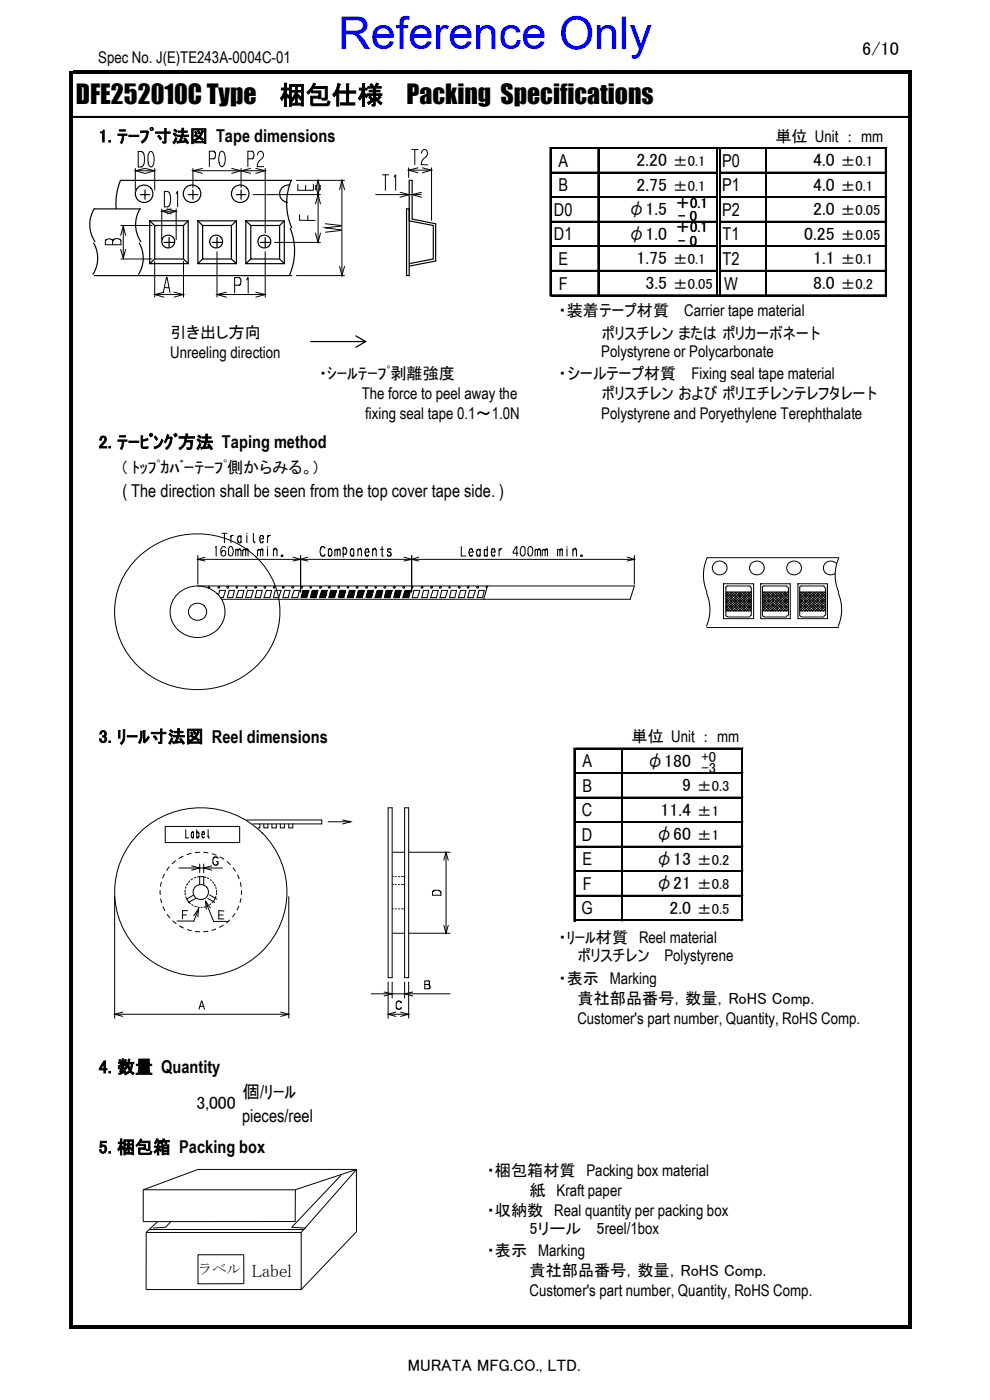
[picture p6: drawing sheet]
<svg xmlns="http://www.w3.org/2000/svg" width="216mm" height="306mm" viewBox="0 0 216 306" stroke-linecap="round" stroke-linejoin="round" font-family="sans-serif">
<defs><g id="words">
<text font-size="9.9" fill="#00f" x="73.9" y="10.6">Reference Only</text>
<g font-size="5.6">
<text x="16.6" y="22.8">DFE252010C Type</text>
<text x="61.2" y="22.8">梱包仕様</text>
<text x="88.9" y="22.8">Packing Specifications</text>
</g>
<text font-size="4" x="188.5" y="12.1">6/10</text>
<g font-size="3.9">
<text x="21.6" y="31.1">1. ﾃｰﾌﾟ寸法図 Tape dimensions</text>
<text x="122.1" y="36.5">A</text>
<text x="122.1" y="41.9">B</text>
<text x="139.2" y="36.4">2.20</text>
<text x="139.2" y="41.7">2.75</text>
<text x="157.9" y="36.5">P0</text>
<text x="157.9" y="41.9">P1</text>
<text x="177.8" y="36.4">4.0</text>
<text x="177.8" y="41.7">4.0</text>
<text x="121.1" y="47.2">D0</text>
<text x="137.3" y="47.1">φ1.5</text>
<text x="157.9" y="47.2">P2</text>
<text x="177.8" y="47.1">2.0</text>
<text x="121.1" y="52.6">D1</text>
<text x="137.3" y="52.5">φ1.0</text>
<text x="158" y="52.6">T1</text>
<text x="175.9" y="52.5">0.25</text>
<text x="122.1" y="58">E</text>
<text x="139.2" y="57.8">1.75</text>
<text x="158" y="58">T2</text>
<text x="177.8" y="57.8">1.1</text>
<text x="122.2" y="63.3">F</text>
<text x="141.2" y="63.2">3.5</text>
<text x="158.3" y="63.3">W</text>
<text x="177.8" y="63.2">8.0</text>
<text x="21.6" y="98">2. ﾃｰﾋﾟﾝｸﾞ方法 Taping method</text>
<text x="26.8" y="108.8">( The direction shall be seen from the top cover tape side. )</text>
<text x="21.6" y="162.5">3. ﾘｰﾙ寸法図 Reel dimensions</text>
<text x="127.3" y="167.8">A</text>
<text x="141.4" y="167.7">φ180</text>
<text x="127.3" y="173.2">B</text>
<text x="149.2" y="173.1">9</text>
<text x="127.2" y="178.6">C</text>
<text x="144.4" y="178.4">11.4</text>
<text x="127.2" y="183.9">D</text>
<text x="143.3" y="183.8">φ60</text>
<text x="127.3" y="189.3">E</text>
<text x="143.3" y="189.2">φ13</text>
<text x="127.4" y="194.7">F</text>
<text x="143.3" y="194.5">φ21</text>
<text x="127.2" y="200">G</text>
<text x="146.4" y="199.9">2.0</text>
<text x="21.6" y="234.7">4. 数量 Quantity</text>
<text x="43" y="242.6">3,000</text>
<text x="52.9" y="245.5">pieces/reel</text>
<text x="53" y="240.1">個/ﾘｰﾙ</text>
<text x="21.6" y="252.3">5. 梱包箱 Packing box</text>
<text x="55.1" y="279.4">Label</text>
</g>
<text font-size="3.6" x="89.2" y="299.9">MURATA MFG.CO., LTD.</text>
<g font-size="3.5">
<text x="21.5" y="13.7">Spec No. J(E)TE243A-0004C-01</text>
<text x="169.5" y="31">単位 Unit ： mm</text>
<text x="122.1" y="69.2">・装着テープ材質</text>
<text x="149.6" y="69.2">Carrier tape material</text>
<text x="37.2" y="74">引き出し方向</text>
<text x="131.5" y="78">Polystyrene or Polycarbonate</text>
<text x="131.5" y="74.2">ポリスチレン または ポリカーボネート</text>
<text x="37.2" y="78.4">Unreeling direction</text>
<text x="69.8" y="82.8">・ｼｰﾙﾃｰﾌﾟ剥離強度</text>
<text x="122.1" y="82.8">・シールテープ材質</text>
<text x="151.2" y="82.8">Fixing seal tape material</text>
<text x="79.1" y="87.2">The force to peel away the</text>
<text x="131.5" y="87.2">ポリスチレン および ポリエチレンテレフタレート</text>
<text x="79.9" y="91.7">fixing seal tape 0.1～1.0N</text>
<text x="131.5" y="91.6">Polystyrene and Poryethylene Terephthalate</text>
<text x="26.8" y="103.4">( ﾄｯﾌﾟｶﾊﾞｰﾃｰﾌﾟ側からみる。)</text>
<text x="138.1" y="162.4">単位 Unit ： mm</text>
<text x="122.1" y="206.3">・ﾘｰﾙ材質 Reel material</text>
<text x="122.1" y="215.1">・表示 Marking</text>
<text x="126.3" y="210.3">ポリスチレン</text>
<text x="145.3" y="210.3">Polystyrene</text>
<text x="126.3" y="219.6">貴社部品番号，数量，RoHS Comp.</text>
<text x="126.2" y="223.9">Customer's part number, Quantity, RoHS Comp.</text>
<text x="106.4" y="257.1">・梱包箱材質 Packing box material</text>
<text x="115.8" y="261.5">紙 Kraft paper</text>
<text x="106.4" y="265.9">・収納数 Real quantity per packing box</text>
<text x="115.8" y="269.9">5リール</text>
<text x="130.4" y="269.9">5reel/1box</text>
<text x="106.4" y="274.8">・表示 Marking</text>
<text x="115.8" y="279.2">貴社部品番号，数量，RoHS Comp.</text>
<text x="115.8" y="283.5">Customer's part number, Quantity, RoHS Comp.</text>
</g>
<g font-size="3.2">
<text x="147.2" y="36.3">±0.1</text>
<text x="147.2" y="41.7">±0.1</text>
<text x="183.9" y="36.3">±0.1</text>
<text x="183.9" y="41.7">±0.1</text>
<text x="147.7" y="45.5">＋0.1</text>
<text x="183.9" y="47.1">±0.05</text>
<text x="147.7" y="50.8">＋0.1</text>
<text x="148.3" y="48.4">- 0</text>
<text x="148.3" y="53.8">- 0</text>
<text x="183.9" y="52.4">±0.05</text>
<text x="147.2" y="57.8">±0.1</text>
<text x="183.9" y="57.8">±0.1</text>
<text x="147.2" y="63.2">±0.05</text>
<text x="183.9" y="63.2">±0.2</text>
<text x="153.4" y="166.7">+0</text>
<text x="152.4" y="173">±0.3</text>
<text x="153.4" y="169">-3</text>
<text x="152.4" y="178.4">±1</text>
<text x="152.4" y="183.8">±1</text>
<text x="152.4" y="189.1">±0.2</text>
<text x="152.4" y="194.5">±0.8</text>
<text x="152.4" y="199.9">±0.5</text>
</g>
<text font-size="3.1" x="43.3" y="278.7">ラベル</text>
</g></defs>
<g fill="none" stroke="#000" stroke-width=".22">
<path d="M16 25.5h182.6M29.6 36.8v4.8M29.6 37.3h4.2M30.2 36.5h.1M30.2 33.1h.8a2.67 2.67 0 0 1 .3 3.2l-.3 .2h-.8zM31.1 33.2h.1M31.6 36.8l-2 .5 2 .6M31.8 36.8l2 .5-2 .6M32.7 33.2a.46 .46 0 0 1 .7 .3 2.91 2.91 0 0 1-.3 3l-.4-.2a3.4 3.4 0 0 1 0-3.1zM33.8 36.8v4.8M42.2 36.8v4.2M42.2 37.3h15.8"/>
<path d="M44.2 36.8l-2 .5 2 .6M45.8 34.7h1l.3-.3v-.4a.72 .72 0 0 0-.4-.9h-.9v3.4M46.7 33.1h.1M46.7 34.7h.1M46.9 34.7h.1M47 34.5h.1M48.3 33.1h.4a2.58 2.58 0 0 1-.1 3.4h-.2a2.84 2.84 0 0 1-.1-3.4zM50.7 36.8l2 .5-2 .6M52.7 36.8v4.2M54.2 34.7h.9a.95 .95 0 0 0-.1-1.6h-.8v3.4M54.8 36.8l-2.1 .5 2.1 .6M55.2 33.1h.1"/>
<path d="M55.2 34.7h.1M55.4 33.4h.1M55.9 36.8l2.1 .5-2.1 .6M56.3 33.9a.76 .76 0 0 1 .8-.8 .95 .95 0 0 1 .2 1.6l-.8 .7M56.5 35.4l-.2 1.1h1.4M58 36.8v14.1M64.8 39.5h10.5M69.6 39.5v13.5M74.8 39.5v20.8M83.6 38.2h1.4M84.3 38.2v3.4M86.2 38.8l.3-.5v3.3"/>
<path d="M89.3 36.7v2.1M89.3 37.2h5.1M90.1 32.7h1.3M90.7 32.7v3.3M91.4 36.7l-2.1 .5 2.1 .6M92.2 33.5a.76 .76 0 0 1 .7-.8 .95 .95 0 0 1 .3 1.5l-.8 .8M92.4 36.7l2 .5-2 .6M92.4 35.1l-.3 .9 1.4 .1M94.4 36.7v11.5M120.2 32.3v32.5M120.6 37.6h35.9M120.6 32.3h73.3"/>
<path d="M130.7 32.6v32.2M157.6 37.6h36.3M167.4 32.6v32.2M193.6 32.6v32.2M23.1 52.6h.1M23.1 52.5h.1a.97 .97 0 0 1 1.4 .2v-.1a1.09 1.09 0 0 1 1.8 .1v.8h-3.4zM23.3 52.4h.1M24.3 52.3h.1M24.5 52.4h.1M24.6 52.5h.1M24.6 52.6h.1M24.6 52.7h.1"/>
<path d="M24.6 52.7v.8M26.4 51.5l.6-2 .5 2M26.4 52.5h.1M26.4 54.6l.6 1.9 .5-1.9M26.4 49.3h6.8M26.4 56.7h6.8M26.4 52.6h.1M27 49.5v7M33.8 57.2v7.8M35.4 45.7v6.7M35.4 46.2h3.1M35.9 45.2h.1"/>
<path d="M35.9 41.9h.8a2.47 2.47 0 0 1 .3 3.1l-.3 .2h-.8zM36.5 45.7l2 .5-2 .6M36.6 41.9h.1M36.6 45.2h.1M37.4 45.7l-2 .5 2 .6M38.5 42.4l.3-.5v3.3M38.5 45.7v6.7M40.1 57.2v7.8M47.5 55.1v9.9M55.4 42.6h14.7M58 55.1v9.9M60 53h10.1"/>
<path d="M65.1 40.3v1.3h3.4v-1.3M65.5 47v1.2h3.4M66.9 40.5l-.1 1.1M67.3 47.2v1M69 40.5l.6 2.1 .5-2.1M69 51l.6 2 .5-2M69 41.5l.6-2 .5 2M69 44.6l.6-2 .5 2M71.2 48.9l3.4 .4v.2l-3.4 .3 3.4 .5v.1l-3.4 .4M74.2 58.2l.6 2.1 .5-2.1M74.2 41.5l.6-2 .5 2M82.2 42.6h7.9"/>
<path d="M87.5 42.1l2 .5-2 .5M90.1 42.6h2M92.2 42.1l-2.1 .5 2.1 .5M120.6 43h35.9M120.6 48.4h35.9M120.6 53.8h35.9M120.6 59.1h35.9M157.6 43h36.3M157.6 48.4h36.3M157.6 53.8h36.3M157.6 59.1h36.3M33.8 64.4h6.3"/>
<path d="M35.7 64l.7-3.3h.1l.7 3.3M35.8 63.9l-2 .5 2 .6M35.9 62.9l1.1 .1M38.1 63.9l2 .5-2 .6M47.5 64.4h10.5M49.5 63.9l-2 .5 2 .6M51.3 62.4h1a1.08 1.08 0 0 0 0-1.7h-1v3.4M52.3 60.7h.1M52.3 62.4h.1M52.5 60.9h.1M52.6 61.1h.1M53.9 61.2l.4-.5v3.4"/>
<path d="M55.9 63.9l2.1 .5-2.1 .6M64.8 60.3h10.5M120.6 64.5h73.3M47.1 119.8l.2-.2v2M47.3 119.6h.1M48.6 116.7h1M49.1 116.7v2M49.3 119.8l-.2-.2h-.4a1.48 1.48 0 0 0 0 2 .61 .61 0 0 0 .6-.6 .61 .61 0 0 0-.6-.6l-.3 .5M50.2 119.6h.3a1.27 1.27 0 0 1 0 2l-.4-.2a2.28 2.28 0 0 1 .1-1.8zM50.5 117.5h.1M50.5 117.4h.1M50.5 117.1v1.6"/>
<path d="M50.6 117.3h.1M50.8 117.1h.1M50.9 117.1h.1M51 117.1h.1M51 117.1h-.4l-.1 .3M51.9 117.9h.1M52 118.5h.1M52 117.5h.1M52.2 118.7h.1M52.2 118.6h.1M52.2 117.4h.1M52.2 117.3h.1"/>
<path d="M52.3 118.7h.1M52.3 117.3h.1M52.4 118.7h.1M52.4 117.3h.1M52.6 118.7h.1M52.6 117.3h.1M52.6 117.4h.1M52.7 117.4l-.5-.1-.2 .1-.1 .8h.1l.2 .5 .5-.1M52.7 118.5h.1M52.7 118.6h.1M52.7 117.4h.1M52.7 117.5h.1"/>
<path d="M52.7 117.1v1.6M54 116.7v.1M54 117.1v1.6M55.4 118.4h.1M55.4 118.2h.1M55.4 116.7v1.7l.4 .3M55.5 118.6h.1M55.5 118.5h.1M55.7 118.7h.1M56.8 117.9h.8v-.3a.48 .48 0 0 0-.7-.5l-.1 1a.42 .42 0 0 0 .2 .5 .42 .42 0 0 0 .5 0l.1-.1M56.8 118.2h.1M56.8 117.5h.1"/>
<path d="M56.9 118.6h.1M56.9 118.5h.1M56.9 117.4h.1M56.9 117.3h.1M57.1 118.7h.1M57.1 117.1h.1M57.2 118.7h.1M57.2 117.1h.1M57.3 118.7h.1M57.3 117.1h.1M57.5 118.5h.1M57.5 118.6h.1"/>
<path d="M57.5 117.3h.1M57.5 117.4h.1M57.6 117.7h.1M57.6 117.9h.1M58.5 117.5h.1M58.5 117.1v1.6M58.5 119.6v.1M58.6 117.4h.1M58.8 117.1h.1M58.9 117.1h.1M59 117.1h.1M59.1 117.1h-.3l-.3 .4"/>
<path d="M59.1 117.1h.1M70.1 119.9h.1M70.3 119.7h.1M70.4 119.6h.1M70.5 119.6h.1M70.6 119.6h.1M70.8 119.6h.1M70.9 119.7h.1M71 119.9l-.2-.3h-.4a1.54 1.54 0 0 0 0 2h.5l.1-.3M71 119.9h.1M75 119.9h.1M75 119.9l.5-.1 .3 .5-.1 .8-.5 .2-.2-.2"/>
<path d="M75 119.8v2.1M75.2 119.9h.1M75.2 119.8h.1M75.3 119.8h.1M75.4 119.8h.1M75.5 119.8h.1M75.5 119.9h.1M83.6 119.6v1.9l.2 .1M100.9 119.6v2h1M106.5 119.6v2M113.9 119.8l.3-.2h.3a1.73 1.73 0 0 1-.1 2 1.09 1.09 0 0 1-.5-1.7zM115.7 119.6h.3a1.27 1.27 0 0 1 0 2l-.4-.2a2.28 2.28 0 0 1 .1-1.8z"/>
<path d="M124 119.6v.1M30.3 121.8a18.7 18.7 0 0 1 29.5 5.3 16.8 16.8 0 0 1-11 22.9 18.2 18.2 0 0 1-23.3-12.4 16.4 16.4 0 0 1 4.8-15.8zM38.9 129.8a6.1 6.1 0 0 1 6.5-1.2 6.1 6.1 0 0 1 3.8 5.2 6 6 0 0 1-6 5.7 6 6 0 0 1-6-5.7 5.4 5.4 0 0 1 1.7-4zM43.3 128.2h95.4l-.9 2.9h-89.2M43.3 121.5v6.3M43.3 122.4h95.4M44.8 121.9l-1.5 .5 1.5 .3M45.8 128.6l-.1-.3v.4M47.8 130.1l.2-1h1.3l-.5 1.6h-.5M50.1 129.1h1.2l-.4 1.6h-1.2zM51.5 120.4h.1M51.5 120.3h.1"/>
<path d="M51.7 120.2h.1M51.7 128.3l.2 .1-.1 .3zM51.8 120.2h.1M51.9 120.2h.1M52 120.2h.1M52 120.3h.1M52 120.4h.1M52 121.6v-1.4l-.5 .1v1.3M52 120.4l.3-.3 .4 .2v1.3M52.2 120.3h.1M52.2 120.2h.1M52.2 129.1h1.1l-.4 1.6h-1.2z"/>
<path d="M52.3 120.2h.1M52.4 120.1h.1M52.4 120.2h.1M52.6 120.2h.1M52.6 120.3h.1M52.7 120.4h.1M53.1 120.4h.1M53.2 120.3h.1M53.3 120.2h.1M53.5 120.2h.1M53.6 120.2h.1M53.6 120.3h.1"/>
<path d="M53.7 120.3l-.5-.1v.2h-.1v1.2M53.7 120.3h.1M53.7 120.4h.1M53.7 120.3l.3-.2 .2 .1v1.4M53.7 120.3v1.3M53.8 128.3l.2 .1-.2 .3zM53.9 120.2h.1M54 120.2h.1M54 120.1h.1M54.1 120.2h.1M54.1 129.1h1.3l-.5 1.6h-1.2zM54.2 120.2h.1"/>
<path d="M54.2 120.3h.1M54.2 120.4h.1M56.2 129.1h1.1l-.4 1.6h-1.1zM56.4 120.4h.1M56.4 120.3h.1M56.6 120.2h.1M56.7 120.2h.1M56.8 120.2h.1M56.8 120.3h.1M56.9 120.3h.1M56.9 120.4h.1M56.9 120.3l.3-.2 .3 .1v1.4"/>
<path d="M56.9 120.3v1.3M56.9 120.3l-.3-.1-.3 .2v1.2M57.1 120.2h.1M57.2 120.2h.1M57.2 120.1h.1M57.3 120.2h.1M57.5 120.2h.1M57.5 120.3h.1M57.5 120.4h.1M58.2 129.1h1.2l-.4 1.6h-1.3zM58.5 120.1v1.5M59.8 120.4h.1"/>
<path d="M59.8 120.4l.4-.5 .2 .2 .2 1.5M59.8 120.1v1.5M59.9 128.3l.1 .1-.1 .3zM59.9 120.3h.1M59.9 120.2h.1M60 120.1h.1M60.2 120.1h.1M60.2 129.1h1.3l-.5 1.6h-1.2zM60.3 120.1h.1M60.4 120.1h.1M60.4 120.2h.1M60.6 120.3h.1"/>
<path d="M60.6 120.4h.1M61.7 121.6h.1M62.2 129.1h1.2l-.4 1.6h-1.1zM64.1 121.9l1.6 .5-1.6 .3M64.3 129.1h1.2l-.4 1.6h-1.3zM65.7 121.5v8M65.9 130.7h1.1M66.1 129.6l1.1 .9M66.2 129.1l1.1 1M66.2 129.4l1 .8-.4 .5-.8-.7M66.2 129.1h1.3M66.2 129.1l-.3 1.6"/>
<path d="M66.5 129.1l.8 .8-.9 .8-.4-.5M66.6 129.1l-.5 .4M66.8 129.1l.6 .5M66.9 129.1l-.8 .8 .9 .8M67.2 130.6l-.2 .1M67.3 121.9l-1.6 .5 1.6 .3M67.4 129.4l-.2-.3-1.2 1.3M67.4 129.5l-1.3 1.2-.2-.2M67.4 129.1l.1 .2M67.5 129.1l-1.6 1.6M67.5 129.1l-.5 1.6M67.9 128.3l.1 .1-.1 .3z"/>
<path d="M67.9 130.7h1.2M68.2 129.9l.9 .8M68.2 129.6l.9 .9M68.2 129.4l1 .8-.5 .5-.6-.7M68.3 129.1l.9 1M68.3 129.1h.1M68.3 129.1h1.2M68.3 129.1l-.4 1.6M68.6 129.1l.7 .8-.9 .8-.3-.5M68.7 129.1l-.5 .4M68.8 129.1l.5 .5M69 129.1l-.9 .8"/>
<path d="M69.1 130.6v.1M69.1 129.1l.4 .3M69.2 129.1l-1.3 1.3M69.5 129.1l-1.6 1.6M69.5 129.1l-.4 1.6M69.5 129.1v.2M69.5 129.5l-1.3 1.2-.3-.2M70.1 121.4h.1M70.1 121.3h.1M70.1 121.1h.1M70.1 120.1h.1M70.3 121.5h.1"/>
<path d="M70.3 129.5l.3-.4 .7 .8M70.3 129.4l1 .8-.5 .5-.7-.7M70.3 129.6l.9 .9M70.4 129.1l.9 1M70.4 121.6h.1M70.4 129.1h.1M70.4 129.1h1.1M70.4 129.1l-.5 1.6M70.5 121.6h.1M70.6 121.6h.1M70.8 121.6h.1M70.9 121.5h.1"/>
<path d="M71 121.3h.1M71 121.4h.1M71.2 129.1l.2 .3M71.3 129.1l-1.3 1.3M71.4 129.6l-.5-.5-.8 .8 .9 .8 .2-.1M71.4 129.5l-1.1 1.2-.3-.2M71.4 129.1l.1 .2M71.4 129.9l-.9 .8-.5-.5M71.5 129.1l-.3 1.6h-1.3M71.5 129.1l-1.6 1.6M71.8 121h.1M71.8 120.3h.1"/>
<path d="M71.8 121.4h.1M71.9 120.2h.1M71.9 121.6h.1M71.9 121.5h.1M71.9 120.1h.2a.69 .69 0 0 1 .5 .8v.4l-.3 .3-.5-.1zM71.9 130.7h1.2M72.1 120.1h.1M72.1 121.6h.1M72.2 129.6l1 .9M72.2 120.1h.1M72.2 121.6h.1M72.3 129.4l.9 .8-.4 .5-.7-.7"/>
<path d="M72.3 120.1h.1M72.3 121.6h.1M72.3 129.1h1.3M72.3 129.1l-.4 1.6M72.3 129.1l1.1 1M72.4 120.2h.1M72.4 120.3h.1M72.4 121.4h.1M72.4 121.5h.1M72.6 120.9h.1M72.6 129.1l.8 .8-1 .8-.3-.5M72.7 129.1l-.5 .4"/>
<path d="M72.8 129.1l.7 .5M73 129.1l-.8 .8 .9 .8M73.2 130.6l-.1 .1M73.2 120.4h.1M73.4 120.3h.1M73.4 120.2h.1M73.5 129.1l.1 .2M73.5 120.2h.1M73.5 129.4l-.3-.3-1.1 1.3M73.5 129.5l-1.3 1.2-.3-.2M73.6 129.1l-1.7 1.6M73.6 120.2h.1"/>
<path d="M73.6 129.1l-.5 1.6M73.7 120.2h.1M73.7 120.3h.1M73.7 120.4h.1M73.7 121.6v-1.4l-.5 .1v1.3M73.7 120.4l.4-.3 .3 .2v1.3M73.9 120.3h.1M74 120.2h.1M74 130.7h1.2M74.1 120.1h.1M74.1 120.2h.1M74.3 120.2h.1"/>
<path d="M74.3 120.3h.1M74.3 129.4l1 .8-.5 .5-.7-.7M74.3 129.9l.9 .8M74.3 129.6l.9 .9M74.4 120.3h.1M74.4 120.4h.1M74.4 129.1h.1M74.4 129.1h1.1M74.4 129.1l-.4 1.6M74.4 129.1l.9 1M74.6 129.1l.8 .8-.9 .8-.4-.5M74.8 129.1l-.5 .4"/>
<path d="M74.9 129.1l.5 .5M75 120.1h.1M75 121.1h.1M75 121h.1M75 129.1l-.9 .8M75.2 129.1l.3 .3M75.2 121.3h.1M75.2 121.1h.1M75.2 130.6v.1M75.3 121.3h.1M75.3 129.1l-1.3 1.3M75.4 121.3h.1"/>
<path d="M75.5 121.3h.1M75.5 129.1l-.3 1.6M75.5 129.1v.2M75.5 129.5l-1.2 1.2-.3-.2M75.5 129.1l-1.5 1.6M75.7 120.1h.1M75.7 120.2h.1M75.7 121h.1M75.7 121.1h.1M75.8 120.4h.1M75.8 120.5h.1M75.8 120.8h.1"/>
<path d="M76 128.3l.2 .1-.1 .3zM76.3 129.4l1.1 .8-.6 .5-.6-.7M76.3 129.6l.9 .9M76.3 129.5l.4-.4 .7 .8M76.5 129.1l.9 1M76.5 129.1h.1M76.5 129.1h1.1M76.5 129.1l-.6 1.6M76.6 121h.1M76.7 120.3h.1M76.7 120.2h.1M76.7 121.5h.1"/>
<path d="M76.7 121.4h.1M76.7 120.2h.1a.37 .37 0 0 1 .5 0 .37 .37 0 0 1 .1 .5v.8l-.6 .1-.2-.5zM76.8 120.2h.1M76.8 120.1h.1M76.8 121.6h.1M77 120.1h.1M77 121.6h.1M77.1 120.1h.1M77.1 121.6h.1M77.2 120.2h.1M77.2 121.5h.1M77.2 121.6h.1"/>
<path d="M77.2 129.1l.3 .3M77.4 129.1l-1.3 1.3M77.4 120.3h.1M77.4 120.9h.1M77.4 121.4h.1M77.5 129.9l-.9 .8-.5-.5M77.5 129.1l.1 .2M77.5 129.6l-.5-.5-.8 .8 .9 .8 .1-.1M77.5 129.5l-1.2 1.2-.2-.2M77.6 129.1l-1.7 1.6M77.6 129.1l-.4 1.6h-1.3M78 130.7h1.2"/>
<path d="M78.3 120.4h.1M78.3 120.4l.2-.3 .3-.2 .1 .2 .1 1.5M78.3 120.1v1.5M78.3 129.6l1 .9M78.4 120.3h.1M78.4 120.2h.1M78.4 129.1h1.3M78.4 129.1l-.4 1.6M78.4 129.1l1 1M78.4 129.4l.9 .8-.4 .5-.8-.7M78.5 120.1h.1M78.6 129.1l.8 .8-.9 .8-.4-.5"/>
<path d="M78.6 120.1h.1M78.8 129.1l-.5 .4M78.8 120.1h.1M78.9 129.1l.7 .5M78.9 120.1h.1M78.9 120.2h.1M79 120.3h.1M79 120.4h.1M79 129.1l-.7 .8 .9 .8M79.3 130.6l-.1 .1M79.6 129.4l-.3-.3-1.2 1.3M79.6 129.5l-1.3 1.2-.3-.2"/>
<path d="M79.6 129.1l.1 .2M79.7 129.1l-.5 1.6M79.7 129.1l-1.7 1.6M79.8 120.8h.9l-.2-.7-.6 .1-.1 .9h.1l.2 .5h.4l.1-.2M79.9 121.4h.1M79.9 120.4h.1M79.9 120.3h.1M79.9 120.2h.1M80.1 121.6h.1M80.1 121.5h.1M80.1 120.1h.1M80.1 130.7h1.1"/>
<path d="M80.2 121.6h.1M80.2 120.1h.1M80.3 129.4l1.1 .8-.6 .5-.6-.7M80.3 129.9l.9 .8M80.3 129.6l.9 .9M80.3 121.6h.1M80.3 120.1h.1M80.5 129.1l.9 1M80.5 121.5h.1M80.5 121.6h.1M80.5 120.1h.1M80.5 120.2h.1"/>
<path d="M80.5 129.1h.1M80.5 129.1h1.1M80.5 129.1l-.4 1.6M80.6 121.4h.1M80.6 120.3h.1M80.7 120.7h.1M80.7 120.8h.1M80.7 129.1l.8 .8-.9 .8-.4-.5M80.8 129.1l-.5 .4M81 129.1l.5 .5M81.1 129.1l-.9 .8M81.2 130.6v.1"/>
<path d="M81.2 129.1l.4 .3M81.4 129.1l-1.3 1.3M81.5 129.1l.1 .2M81.5 120.4h.1M81.5 120.4a.46 .46 0 0 1 .6-.3l.2 1.5M81.5 120.1v1.5M81.6 129.1l-1.5 1.6M81.6 120.3h.1M81.6 129.1l-.4 1.6M81.6 129.5l-1.3 1.2-.2-.2M81.7 120.1h.1M81.9 120.1h.1"/>
<path d="M82 120.1h.1M82.1 128.3l.2 .1-.2 .3zM82.1 120.1h.1M82.1 120.2h.1M82.3 120.3h.1M82.3 120.4h.1M82.4 129.5l.4-.4 .6 .8M82.4 129.4l1 .8-.5 .5-.6-.7M82.4 129.6l.9 .9M82.5 129.1h.1M82.5 129.1h1.2M82.5 129.1l-.5 1.6"/>
<path d="M82.5 129.1l.9 1M83.2 120.2h.6M83.3 129.1l.3 .3M83.4 129.1l-1.3 1.3M83.6 129.1l.1 .2M83.6 129.5l-1.2 1.2-.3-.2M83.6 121.1h.1M83.6 121.5h.1M83.6 129.6l-.6-.5-.7 .8 .9 .8 .1-.1M83.6 129.9l-1 .8-.5-.5M83.7 121.6h.1M83.7 129.1l-.4 1.6h-1.3"/>
<path d="M83.7 129.1l-1.7 1.6M83.8 121.6h.1M84.1 130.7h1.1M84.3 129.6l1.1 .9M84.5 129.1l1 1M84.5 129.4l.9 .8-.4 .5-.8-.7M84.5 129.1h1.2M84.5 129.1l-.4 1.6M84.7 129.1l.8 .8-.9 .8-.4-.5M84.7 121.3h.1M84.7 121.4h.1M84.7 121.5h.1"/>
<path d="M84.7 120.5h.1M84.7 120.4h.1M84.7 120.3h.1M84.8 121.5h.1M84.8 121.6h.1M84.8 120.7h.1M84.8 120.2h.1M84.8 120.1h.1M84.8 129.1l-.5 .4M85 129.1l.6 .5M85 121.6h.1M85 120.8h.1"/>
<path d="M85 120.1h.1M85.1 129.1l-.8 .8 .9 .8M85.1 121.6h.1M85.1 120.8h.1M85.1 120.1h.1M85.2 121.6h.1M85.2 120.8h.1M85.2 120.1h.1M85.4 121.6h.1M85.4 121.5h.1M85.4 120.9h.1M85.4 120.1h.1"/>
<path d="M85.4 120.2h.1M85.4 130.6l-.2 .1M85.5 121.5h.1M85.5 121.4h.1M85.5 121.3h.1M85.5 121.1h.1M85.5 121h.1M85.5 120.3l-.1-.2h-.6l-.1 .4 .3 .3h.4l.1 .7-.7 .1-.1-.3M85.6 129.5l-1.3 1.2-.2-.2M85.6 129.1l.1 .2M85.6 129.4l-.2-.3-1.2 1.3M85.7 129.1l-1.6 1.6"/>
<path d="M85.7 129.1l-.5 1.6M86.1 130.7h1.2M86.4 129.4l1 .8-.5 .5-.6-.7M86.4 129.9l.9 .8M86.4 129.6l.9 .9M86.5 129.1h.1M86.5 129.1h1.2M86.5 129.1l-.4 1.6M86.5 129.1l.9 1M86.8 129.1l.8 .8-.9 .8-.4-.5M86.9 129.1l-.5 .4M87 129.1l.6 .5"/>
<path d="M87.2 129.1l-.9 .8M87.3 129.1l.4 .3M87.3 130.6v.1M87.4 129.1l-1.3 1.3M87.6 129.1l.1 .2M87.7 129.1l-.4 1.6M87.7 129.1l-1.6 1.6M87.7 129.5l-1.3 1.2-.3-.2M88.3 121.9l1.7 .5-1.7 .3M88.5 129.4l1 .8-.5 .5-.7-.7M88.5 129.6l.9 .9M88.5 129.5l.3-.4 .7 .8"/>
<path d="M88.6 129.1l.9 1M88.6 129.1h.1M88.6 129.1h1.2M88.6 129.1l-.5 1.6M89.4 129.1l.2 .3M89.5 129.1l-1.3 1.3M89.6 129.5l-1.1 1.2-.3-.2M89.6 129.9l-.9 .8-.5-.5M89.6 129.1l.2 .2M89.6 129.6l-.5-.5-.8 .8 .9 .8 .2-.1M89.8 129.1l-1.7 1.6M89.8 129.1l-.4 1.6h-1.3"/>
<path d="M90 121.5v8M90.1 128.3l.2 .1-.2 .3zM90.5 129.1h1.3l-.5 1.6h-1.2zM91.6 121.9l-1.6 .5 1.6 .3M92.6 129.1h1.2l-.4 1.6h-1.2zM94.7 129.1h1.1l-.4 1.6h-1.3zM96.6 129.1h1.3l-.5 1.6h-1.2zM98.2 128.3l.2 .1-.1 .3zM98.7 129.1h1.1l-.4 1.6h-1.1zM100.7 129.1h1.2l-.4 1.6h-1.3zM102.5 120.8h.9l-.2-.7-.5 .1-.2 .9h.2l.1 .5h.4l.1-.2M102.7 121.4h.1"/>
<path d="M102.7 120.4h.1M102.7 120.3h.1M102.7 120.2h.1M102.7 129.1h1.3l-.6 1.6h-1.1zM102.8 121.6h.1M102.8 121.5h.1M102.8 120.1h.1M102.9 121.6h.1M102.9 120.1h.1M103.1 121.6h.1M103.1 120.1h.1M103.2 121.5h.1"/>
<path d="M103.2 121.6h.1M103.2 120.1h.1M103.2 120.2h.1M103.3 121.4h.1M103.3 120.3h.1M103.4 120.7h.1M103.4 120.8h.1M104.2 121.1h.1M104.2 120.8h.1M104.3 121.5h.1M104.3 121.4h.1M104.3 120.4h.1"/>
<path d="M104.3 120.3h.1M104.5 121.6h.1M104.5 120.2h.1M104.6 121.6h.1M104.6 120.2h.1M104.7 121.6h.1M104.7 120.2h.1M104.7 129.1h1.2l-.4 1.6h-1.2zM104.9 121.5h.1M104.9 121.6h.1M104.9 120.3h.1M105 120.4h-.1v-.2a.54 .54 0 0 0-.6 .1 .54 .54 0 0 0-.1 .6l.1 .7h.6v-.2h.1"/>
<path d="M105 121.4h.1M105 120.4h.1M105 120.1v1.5M105.9 121.4h.1M105.9 121.1h.1M105.9 120.8h.1M105.9 120.5h.1M105.9 120.4h.1M106 121.6h.1M106 121.5h.1M106 120.3h.1M106 120.2h.1"/>
<path d="M106.2 121.6h.1M106.2 120.2h.1M106.3 121.6h.1M106.3 120.2h.1M106.4 121.6h.1M106.4 120.2h.1M106.4 128.8l-.6 2.3M106.5 121.4h.1M106.5 121.5h.1M106.5 120.3h.1M106.5 120.4h.1M106.5 120.3l-.1-.1-.5 .1v1.1l.1 .2 .5-.1"/>
<path d="M106.7 128.2l-.2 .2h-.2l.1 .3 .1-.1M107.4 120.8h.8v-.3a.39 .39 0 0 0-.2-.4 .39 .39 0 0 0-.4 .1l-.2 .6a.61 .61 0 0 0 .7 .8v-.2h.1M107.4 121.1h.1M107.4 120.4h.1M107.6 121.5h.1M107.6 121.4h.1M107.6 120.3h.1M107.6 120.2h.1M107.7 121.6h.1M107.7 120.1h.1M107.8 121.6h.1M107.8 120.1h.1"/>
<path d="M108 121.6h.1M108 120.1h.1M108.1 121.4h.1M108.1 121.5h.1M108.1 120.2h.1M108.1 120.3h.1M108.2 120.7h.1M108.2 120.8h.1M109.1 120.1v1.5M109.3 120.3h.1M109.4 120.2h.1M109.5 120.1h.1"/>
<path d="M109.6 120.1h.1M109.8 120.1h-.4l-.3 .3M109.8 120.1h.1M113.3 121h-1.1v-.3l.7-1.1h.1v2M117 120.4h.1M117.1 120.3h.1M117.1 120.2h.1M117.3 120.2h.1M117.4 120.2h.1M117.5 120.2h.1M117.5 120.3h.1M117.5 120.4h.1"/>
<path d="M117.5 121.6v-1.4l-.5 .1v1.3M117.5 120.4l.3-.3 .4 .2v1.3M117.6 120.3h.1M117.6 120.2h.1M117.8 120.2h.1M117.9 120.1h.1M117.9 120.2h.1M118 120.2h.1M118 120.3h.1M118.2 120.3h.1M118.2 120.4h.1M118.7 120.4h.1"/>
<path d="M118.7 120.3h.1M118.8 120.2h.1M118.9 120.2h.1M119.1 120.2h.1M119.1 120.3h.1M119.2 120.3h.1M119.2 120.4h.1M119.2 120.3l.3-.2 .2 .1v1.4M119.2 120.3v1.3M119.2 120.3l-.4-.1-.2 .2v1.2M119.3 120.2h.1M119.5 120.2h.1"/>
<path d="M119.5 120.1h.1M119.6 120.2h.1M119.7 120.2h.1M119.7 120.3h.1M119.7 120.4h.1M121.9 120.4h.1M121.9 120.3h.1M122 120.2h.1M122.2 120.2h.1M122.3 120.2h.1M122.3 120.3h.1M122.4 120.3h.1"/>
<path d="M122.4 120.4h.1M122.4 120.3l.3-.2 .2 .1v1.4M122.4 120.3v1.3M122.4 120.3l-.1-.1-.4 .1v1.3M122.6 120.2h.1M122.7 120.2h.1M122.7 120.1h.1M122.8 120.2h.1M122.9 120.2h.1M122.9 120.3h.1M122.9 120.4h.1M124 120.1v1.5"/>
<path d="M125.3 120.4h.1M125.3 120.4l.2-.3 .3-.2 .1 .2 .1 1.5M125.3 120.1v1.5M125.4 120.3h.1M125.4 120.2h.1M125.5 120.1h.1M125.7 120.1h.1M125.8 120.1h.1M125.9 120.1h.1M125.9 120.2h.1M126 120.3h.1M126 120.4h.1"/>
<path d="M127.2 121.6h.1M137.1 121.9l1.6 .5-1.6 .3M138.7 121.5v6.3M154.5 129.7a9.2 9.2 0 0 1 0 7.3M154.6 122h28.8M154.6 137.3h28.8M154.6 122.1a9.3 9.3 0 0 0 0 7.5M158.2 127.7h6.6v7.6h-6.6zM158.7 128.5v6.1M158.7 129.5h5.6M158.7 134.7l.4 .1M158.8 129.5l4.4 4.1 1.1-1.1"/>
<path d="M159 129.5l-.3 .4 4 3.7 1.6-1.5M159.1 128.2h-.3l-.1 .4M159.1 135h4.8M159.1 128.2h4.8l.2 .3M159.5 129.5l4.3 4.1 .5-.5M160 129.5l4.3 4M160.1 129.5l-1.4 1.5 2.9 2.6 2.7-2.6M160.7 129.5l3.6 3.5M160.8 129.5l-2.1 2 2.2 2.1 3.4-3.1M161.2 129.5l3.1 2.9M161.3 129.5l-2.6 2.4 1.7 1.7 3.9-3.7M161.7 129.5l2.6 2.4"/>
<path d="M161.9 129.5l-3.2 3 1 1.1 4.4-4.1M162.3 129.5l2 2-2.2 2.1-3.4-3.2 .9-.9M162.8 129.5l1.5 1.3M163 129.5l-4.3 4.1h5.6M163.5 129.5l.8 .9M163.6 129.5l-4.4 4.1-.5-.6 3.8-3.5M164 129.5l.3 .3M164.1 134.6l-.2 .2M164.3 128.5v6.1M166.3 127.7h6.5v7.6h-6.5zM166.7 129.5h5.7M166.7 128.5v6.1"/>
<path d="M166.7 134.7l.4 .1M167 129.5l4.4 4.1 1-1.1M167.1 135h4.9M167.1 129.5l-.4 .4 4 3.7 1.7-1.5M167.5 129.5l4.4 4.1 .5-.5M168.1 129.5l4.3 4M168.3 129.5l-1.6 1.5 2.9 2.6 2.8-2.6M168.7 129.5l3.7 3.5M168.8 129.5l-2.1 2 2.3 2.1 3.4-3.1M169.3 129.5l3.1 2.9M169.4 129.5l-2.7 2.4 1.8 1.7 3.9-3.7M169.8 129.5l2.6 2.4"/>
<path d="M170 129.5l-3.3 3 1.2 1.1 4.4-4.1M170.3 129.5l2.1 2-2.2 2.1-3.5-3.2 1.1-.9M171 129.5l1.4 1.3M171.1 129.5l-4.4 4.1h5.7M171.5 129.5l.9 .9M171.8 129.5l-4.4 4.1-.7-.6 3.9-3.5M172.1 134.6l-.1 .2M172.1 128.5l-.1-.3h-5l-.3 .4M172.1 129.5l.3 .3M172.4 128.5v6.1M174.5 127.7h6.4v7.6h-6.4zM174.9 129.5h5.6"/>
<path d="M174.9 128.5v6.1M174.9 134.7l.3 .1M175.1 129.5l4.3 4.1 1.1-1.1M175.2 135h5M175.2 129.5l-.3 .4 4 3.7 1.6-1.5M175.6 129.5l4.4 4.1 .5-.5M176.2 129.5l4.3 4M176.4 129.5l-1.5 1.5 2.8 2.6 2.8-2.6M176.8 129.5l3.7 3.5M176.9 129.5l-2 2 2.3 2.1 3.3-3.1M177.3 129.5l3.2 2.9M177.4 129.5l-2.5 2.4 1.6 1.7 4-3.7"/>
<path d="M178 129.5l2.5 2.4M178.1 129.5l-3.2 3 1.1 1.1 4.4-4.1M178.5 129.5l2 2-2.2 2.1-3.4-3.2 .9-.9M179.1 129.5l1.4 1.3M179.3 129.5l-4.4 4.1h5.6M179.6 129.5l.9 .9M179.8 129.5l-4.4 4.1-.5-.6 3.7-3.5M180.1 128.2l.2 .3M180.2 128.2h-5.1l-.2 .1v.3M180.2 129.5l.3 .3M180.3 134.6l-.2 .2M180.5 128.5v6.1"/>
<path d="M182.8 123.2a1.58 1.58 0 0 0-2.2-.2 1.58 1.58 0 0 0-.2 2.2 1.58 1.58 0 0 0 2.2 .3M183.3 129.7a9.2 9.2 0 0 1 0 7.3M183.4 122.1a9.2 9.2 0 0 0 0 7.5M53.9 179.4h16.5v.8h-15.1M71.7 179.8h5M74.9 179.4l1.8 .4-1.8 .4M84.9 176.7h.8v37.2h-.8zM88.5 176.7h.9v37.2h-.9zM125.5 163.6v37.9M125.8 163.6h36.7M125.8 169h36.7M125.8 174.4h36.7"/>
<path d="M125.8 179.7h36.7M135.9 164v37.5M162.1 164v37.5M25.1 196.1v26.6M30.6 182.1a18.9 18.9 0 0 1 20-4.2 18.9 18.9 0 0 1 12.1 16.5 18.9 18.9 0 0 1-11.4 17.7 18.9 18.9 0 0 1-20.7-3.9 18.1 18.1 0 0 1 0-26.1zM35 194.8v.9M35.1 196.6l.2 .9M35.3 193l-.2 .9M35.6 198.4l.4 .8M35.9 191.2l-.3 .9M36.1 180.8h16.3v3.5h-16.3zM37 189.6l-.5 .8"/>
<path d="M38.4 188.3l-.7 .6M39.1 189.9h9.5M40 187.3l-.9 .5M40.5 195.4v.4M40.5 194.7v.4M40.6 181.5v1.8h.7M40.6 196.2l.1 .3M40.7 194l-.1 .3M40.8 196.6l.5 .7M41 199.2h-1.1v1.8M41 193.3l-.2 .4M41.4 197.4l.2 .3"/>
<path d="M41.5 192.7l-.3 .3M41.8 186.7l-.9 .2M41.8 182.9h.1M41.9 183.1h.1M41.9 182.2h.1M41.9 182.1h.1M41.9 189.4l1.8 .5-1.8 .4M41.9 197.9l.3 .2M42 183.2h.1M42 182h.1M42.1 183.3h.1M42.1 182h.1"/>
<path d="M42.1 192.2l-.3 .2M42.2 183.2h.1M42.2 182h.1M42.3 182.1l-.2-.1a.85 .85 0 0 0 0 1.3l.2-.2M42.3 183.1h.1M42.3 182.1h.1M42.3 182.2h.1M42.3 182v1.3M42.4 195.8l-1.6 .9M42.6 198.2l.3 .1M42.8 196.5l-1.6 .9M42.8 191.9l-.3 .1"/>
<path d="M43 182.3h.1M43 182.2h.1M43 183.1h.1M43 182.2v-.1a.37 .37 0 0 1 .5 .1 .37 .37 0 0 1 0 .5l-.1 .4a.2 .2 0 0 1-.1 .2 .2 .2 0 0 1-.3-.2M43 181.5v1.8M43.1 182.1h.1M43.1 182h.1M43.1 183.2h.1M43.2 182h.1M43.2 183.3h.1M43.2 198.4l.4 .1M43.3 182h.1"/>
<path d="M43.3 183.3h.1M43.3 183.2h.1M43.4 182.1h.1M43.4 182.2h.1M43.4 183.1h.1M43.4 198.8l-1 2.7h-3.7M43.5 182.3h.1M43.5 183h.1M43.6 191.8h-.4M43.7 186.4l-1 .1M43.7 189v1.9M44.1 182.5h.6v-.2a.25 .25 0 0 0-.2-.4 .25 .25 0 0 0-.3 .3v.9a.2 .2 0 0 0 .3 .2 .2 .2 0 0 0 .1-.2"/>
<path d="M44.2 198.5h-.2M44.2 183.1h.1M44.2 182.1h.1M44.2 182h.1M44.3 183.2h.1M44.3 183.1h.1M44.3 182h.1M44.4 183.3h.1M44.4 181.9h.1M44.5 183.3h.1M44.5 181.9h.1M44.5 191.8h-.8v1.8"/>
<path d="M44.5 186.4l1 .2M44.5 183.2h.1M44.5 182h.1M44.5 189v1.9M44.5 191.8v1.8M44.6 183.1h.1M44.6 182h.1M44.6 182.1h.1M44.6 191.8l.4 .1M44.7 182.3h.1M44.7 182.4h.1M44.7 182.5h.1"/>
<path d="M44.9 197.2l1.8 4.4h3.3M45 198.3l-.4 .1M45.3 192l.3 .2M45.4 196.5l1.6 .9M45.5 183.1h.1M45.5 183h.1M45.5 182.9h.1M45.5 182.8h.1M45.5 181.5v1.6l.2 .2M45.5 198.1l-.3 .1M45.6 183.2h.1M45.6 183.1h.1"/>
<path d="M45.7 183.3h.1M45.7 183.2h.1M45.8 195.8l1.6 .9M46 192.4l.2 .2M46 198.6l-1.1-1.4 .2 1.7M46.1 197.7l-.2 .2M46.3 189.4l-1.8 .5 1.8 .4M46.4 186.8l.9 .3M46.5 192.9l.2 .3M46.6 197.2l-.2 .3M46.6 188.9h.1M46.6 187.8h.1"/>
<path d="M46.7 189h.1M46.7 187.7h.1M46.8 189.1h.1M46.9 189.2h.1M46.9 193.4l.2 .4M47 189.2h.1M47 187.4h.1M47.1 196.4l-.4 .7M47.2 194.1l.1 .3M47.2 189.2h.1M47.2 187.4h.1M47.2 196.1l-.1 .2"/>
<path d="M47.3 189.2h.1M47.3 194.8l.1 .3M47.3 195.3v.4M47.4 189.2h.1M47.5 189.1h.1M47.6 189h.1M47.7 188.8h.1M47.7 188.9h.1M47.7 187.8h.1M47.7 187.8a.61 .61 0 0 0-.8-.3 .61 .61 0 0 0-.3 .7 .67 .67 0 0 0 .1 .8 .67 .67 0 0 0 .8 .1l.2-.1v-.5h-.4M48.1 187.5l.8 .5M49 199.3l-1.2-.1v1.8h1.2"/>
<path d="M49.7 188.5l.7 .6M51 189.8l.5 .7M51.4 199.9l-.5 .7M51.9 191.4l.4 .8M52.2 198.2l-.4 .8M52.6 193.1l.1 .8M52.7 196.6l-.2 .8M52.8 194.8v.9M56.8 180.2v.9h-.4M57.7 180.2v.9h.9v-.9M59.5 180.2v.9h.9v-.9M61.3 180.2v.9h.9v-.9"/>
<path d="M63.1 180.2v.9h.9v-.9M63.1 196.1v26.6M85.7 186.4h2.8M85.7 191.8h.3M85.7 193.5h.3M85.7 198.8h.3M86.4 191.8h.2M86.4 193.5h.2M86.4 198.8h.2M87.1 191.8h.2M87.1 193.5h.2M87.1 198.8h.2"/>
<path d="M87.8 191.8h.2M87.8 193.5h.2M87.8 198.8h.2M88.2 191.8h.3M88.2 193.5h.3M88.2 198.8h.3M89.4 186.4h9M94.6 195.3h.1M94.6 195.2h.1M94.6 195h.1M94.7 194.9h.1a1.04 1.04 0 0 1 1.6 .4v.5h-1.8v-.7zM96 194.8h.1"/>
<path d="M96.2 194.9h.1M96.2 195h.1M96.4 195.8h.1M96.4 195.3h.1M97.1 188.1l.4-1.7 .5 1.7M97.5 186.4v17.7M125.8 185.1h36.7M125.8 190.5h36.7M125.8 195.8h36.7M36.6 200l.5 .7M37.8 201.4l.7 .6M39.2 202.5l.9 .5"/>
<path d="M39.9 200.1h.9M41 203.3l.9 .3M42.4 200.3l1-1.5-.1 1.8M42.7 203.8h1M45.5 203.7l-1 .1M47.2 203.2l-.9 .3M47.8 200.1h1M48.8 202.4l-.8 .4M50.2 201.2l-.7 .7M81.2 217.4h17.2M84 217l1.7 .4-1.7 .5M84.9 214.8v7.9"/>
<path d="M85.7 214.8v3.5M85.7 204.1h2.8M86.7 219.4h.1M86.8 219.2h.1M87 219h.1M87.2 219h.1M87.3 219h.1M87.4 219h.1M87.8 219.4a.64 .64 0 0 0-.9-.3 .64 .64 0 0 0-.3 .9 .6 .6 0 0 0 .4 .7 .6 .6 0 0 0 .8-.3M88.5 214.8v3.5M89.4 214.8v7.9M89.4 204.1h9"/>
<path d="M90.2 217l-1.7 .4 1.7 .5M92.9 215.4h.9l.1-.2v-.5l-.1-.1h-.9v1.7h.9l.2-.2v-.4l-.3-.3M93.6 214.6h.1M93.6 215.4h.1M93.6 216.3h.1M93.7 214.6h.1M93.7 215.4h.1M93.7 216.3h.1M93.8 214.6h.1M93.8 215.4h.1M93.8 216.3h.1M93.8 215.3h.1"/>
<path d="M93.8 216.2h.1M93.9 214.7h.1M93.9 214.8h.1M93.9 214.9h.1M93.9 215h.1M93.9 215.1h.1M93.9 215.2h.1M93.9 215.5h.1M93.9 215.6h.1M93.9 216.1h.1M94 215.7h.1M94 215.8h.1"/>
<path d="M94 215.9h.1M94 216h.1M97.1 202.4l.4 1.7 .5-1.7M125.8 201.2h36.7M25.1 221.9h38M26.8 221.4l-1.7 .5 1.7 .4M43.5 220.8l.6-1.8 .6 1.8M43.7 220.1h.8M61.4 221.4l1.7 .5-1.7 .4M84.9 221.9h4.5M86.5 221.4l-1.6 .5 1.6 .4M86.6 220.3h.1"/>
<path d="M87 220.7h.1M87 220.8h.1M87.2 220.8h.1M87.3 220.8h.1M87.5 220.7h.1M87.6 221.4l1.8 .5-1.8 .4M74.6 257.1l-10.8 11.4M77.9 255.8l.1 13.6M78 255.8h-34.7l-12 4.5M78 255.8l-13.5 4.5M78 255.8l-12.1 13.8M31.3 260.3v6.9h33.3"/>
<path d="M31.3 260.3h33.3M32.8 268.9h33.6M34.5 267.2l-2.6 2.4h34v12.5h-34l.1-12.5M36.2 268.5l-2.8 .1M37.4 267.2l-1.2 1.3M43.3 274.5h10v6.3h-10zM63.8 268.5l3 .1M64.6 260.3l-.1 6.9M78 269.4l-12.1 12.7"/>
<circle cx="43.2" cy="133.8" r="1.92"/>
<circle cx="47.8" cy="128.5" r=".19"/>
<circle cx="49.8" cy="128.5" r=".19"/>
<circle cx="55.9" cy="128.5" r=".19"/>
<circle cx="57.9" cy="128.5" r=".19"/>
<circle cx="61.7" cy="121.6" r=".19"/>
<circle cx="61.9" cy="128.5" r=".19"/>
<circle cx="64" cy="128.5" r=".19"/>
<circle cx="65.9" cy="128.5" r=".19"/>
<circle cx="70.1" cy="128.5" r=".19"/>
<circle cx="72" cy="128.5" r=".19"/>
<circle cx="74.1" cy="128.5" r=".19"/>
<circle cx="78.1" cy="128.5" r=".19"/>
<circle cx="80.1" cy="128.5" r=".19"/>
<circle cx="84.1" cy="128.5" r=".19"/>
<circle cx="86.2" cy="128.5" r=".19"/>
<circle cx="88.3" cy="128.5" r=".19"/>
<circle cx="92.3" cy="128.5" r=".19"/>
<circle cx="94.3" cy="128.5" r=".19"/>
<circle cx="96.3" cy="128.5" r=".19"/>
<circle cx="100.4" cy="128.5" r=".19"/>
<circle cx="102.3" cy="128.5" r=".19"/>
<circle cx="104.4" cy="128.5" r=".19"/>
<circle cx="127.1" cy="121.6" r=".19"/>
<circle cx="157.4" cy="124.2" r="1.55"/>
<circle cx="165.5" cy="124.2" r="1.55"/>
<circle cx="173.6" cy="124.2" r="1.55"/>
<circle cx="43.9" cy="195.1" r="1.66"/>
</g>
<g fill="none" stroke="#000" stroke-width=".35">
<path d="M16 25.6h182.6M120.4 32.3v32.5M120.6 37.8h35.9M120.6 32.4h73.3M130.9 32.6v32.2M156.7 32.6v31.9M157.4 32.6v31.9M157.6 37.8h36.3M167.5 32.6v32.2M193.7 32.6v32.2M120.6 43.2h35.9M120.6 48.5h35.9"/>
<path d="M120.6 53.9h35.9M120.6 59.3h35.9M157.6 43.2h36.3M157.6 48.5h36.3M157.6 53.9h36.3M157.6 59.3h36.3M120.6 64.6h73.3M125.6 163.6v37.9M125.8 163.8h36.7M125.8 169.1h36.7M125.8 174.5h36.7M125.8 179.9h36.7"/>
<path d="M136.1 163.9v37.6M162.3 163.9v37.6M125.8 185.2h36.7M125.8 190.6h36.7M125.8 196h36.7M125.8 201.3h36.7"/>
</g>
<g fill="#000">
<path d="M16 15.5h183.3v.7h-183.3z" fill-rule="evenodd"/>
<path d="M15.3 15.5h.7v275.2h-.7z" fill-rule="evenodd"/>
<path d="M16 290h183.3v.7h-183.3z" fill-rule="evenodd"/>
<path d="M198.6 16.2h.7v274.5h-.7z" fill-rule="evenodd"/>
</g>
<path d="M67.8 74.6h12.1v.2h-12.1zM77.7 73.4h.2l2.3 1.3-2.4 1.4v-.3l2.1-1.2v.2l-2.1-1.2z" fill="#000"/>
<g fill="none" stroke="#000" stroke-width=".26">
<path d="M26.4 39.4a13.3 13.3 0 0 0-1 6.2M26.4 39.5h37.4M63.7 39.4a13.4 13.4 0 0 0 .1 10.4M20.5 53.2a6.6 6.6 0 0 1-.2 6.8M20.6 45.6a6.6 6.6 0 0 0 .2 7.3M20.7 45.7h10M30.4 53.2a6.6 6.6 0 0 1-.1 6.8M30.6 45.6a6.6 6.6 0 0 0 .2 7.3M30.7 42.6h2M31.7 41.6v2M32.7 48.3h8.5v9.4h-8.5zM32.7 48.3l1.1 1"/>
<path d="M33.8 56.7l-1.1 1M33.8 49.3h6.3v7.4h-6.3zM35.9 53h2.1M37 51.9v2.1M40.1 56.7l1.1 1M41.2 48.3l-1.1 1M41.2 42.6h2.1M42.2 41.6v2M43.3 48.3h8.4v9.4h-8.4zM43.3 48.3l1 1M44.3 56.7l-1 1M44.3 49.3h6.3v7.4h-6.3z"/>
<path d="M46.4 53h2.1M47.5 51.9v2.1M50.6 56.7l1.1 1M51.7 48.3l-1.1 1M51.7 42.6h2M52.7 41.6v2M53.7 48.3h8.5v9.4h-8.5zM53.7 48.3l1.1 1M54.8 56.7l-1.1 1M54.8 49.3h6.3v7.4h-6.3zM56.9 53h2.1M58 51.9v2.1"/>
<path d="M61.1 56.7l1.1 1M62.2 48.3l-1.1 1M63.4 40.5a1.91 1.91 0 0 0-2.2 1.6 1.91 1.91 0 0 0 1.6 2.2M63.5 50a13.3 13.3 0 0 1-.1 10.1M88.9 45.7h.6v14.6h-.6zM89.5 57.7l5.2-1v-7.4l-5.2-1v-8.8h.6v8.4l5.2 1v8.2l-5.7 1.1M20.7 60.3h43.1"/>
<circle cx="31.5" cy="42.4" r="1.92"/>
<circle cx="36.8" cy="52.8" r="1.41"/>
<circle cx="42" cy="42.4" r="1.92"/>
<circle cx="47.3" cy="52.8" r="1.41"/>
<circle cx="52.5" cy="42.4" r="1.92"/>
<circle cx="57.8" cy="52.8" r="1.41"/>
</g>
<use href="#words"/>
</svg>
